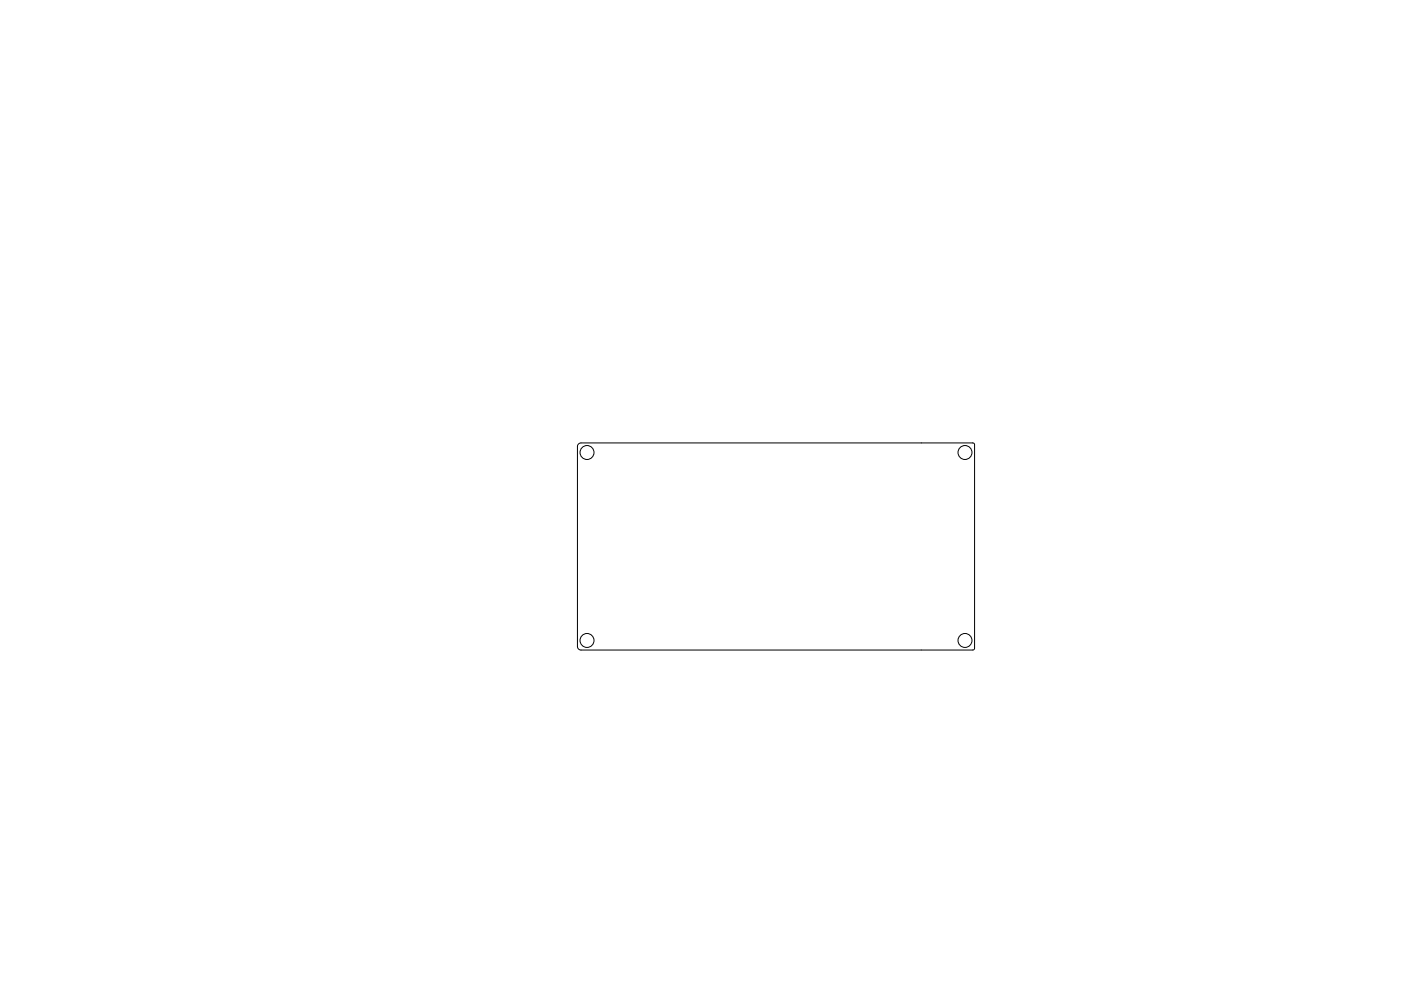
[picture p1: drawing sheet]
<svg xmlns="http://www.w3.org/2000/svg" width="297mm" height="210mm" viewBox="0 0 297 210" stroke-linecap="round" stroke-linejoin="round" font-family="sans-serif">
<g fill="none" stroke="#000" stroke-width=".21">
<path d="M122.7 94.2l.5-.2h83l.3 .1 .1 .3v43.1l-.2 .4h-83.2a.76 .76 0 0 1-.8-.7v-42.5z"/>
<circle cx="124.5" cy="96" r="1.48"/>
<circle cx="204.6" cy="96" r="1.48"/>
<circle cx="124.5" cy="135.9" r="1.48"/>
<circle cx="204.6" cy="135.9" r="1.48"/>
</g>
</svg>
